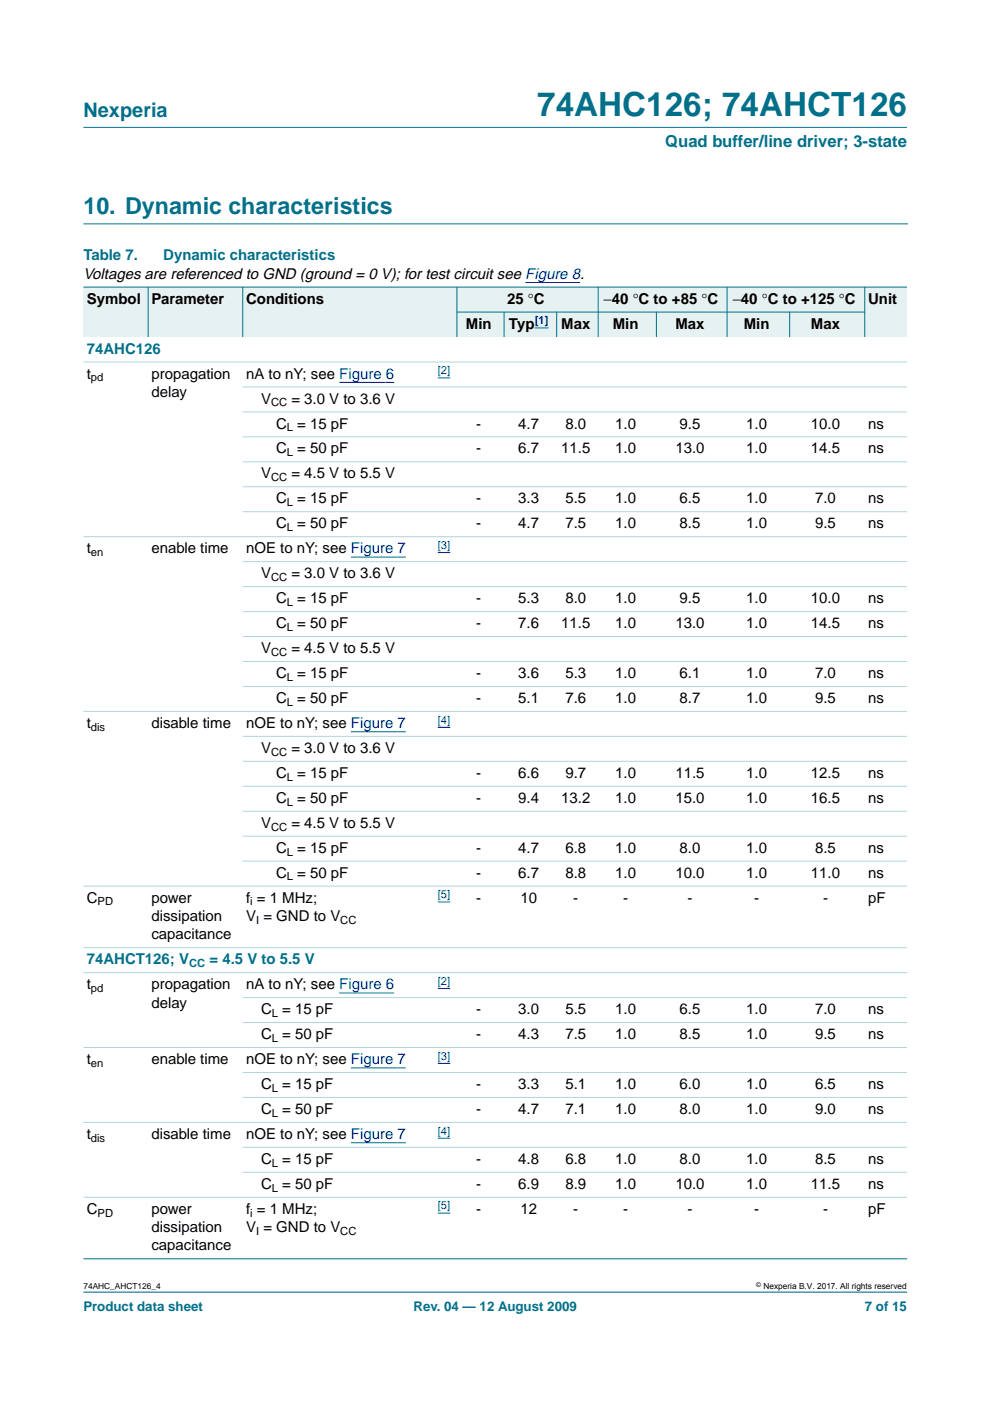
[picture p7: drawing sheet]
<svg xmlns="http://www.w3.org/2000/svg" width="210mm" height="297mm" viewBox="0 0 210 297" stroke-linecap="round" stroke-linejoin="round" font-family="sans-serif">
<defs><g id="words">
<text font-size="7.1" fill="#00708a" x="113.9" y="24.7">74AHC126; 74AHCT126</text>
<text font-size="4.9" fill="#00708a" x="17.7" y="45.5">10. Dynamic characteristics</text>
<text font-size="4.2" fill="#00708a" x="17.7" y="24.9">Nexperia</text>
<text font-size="3.5" fill="#00708a" x="141.1" y="31.1">Quad buffer/line driver; 3-state</text>
<g font-size="3.2" fill="#00708a">
<text x="17.7" y="55.2">Table 7.</text>
<text x="34.6" y="55.2">Dynamic characteristics</text>
<text x="18.4" y="75">74AHC126</text>
<text x="18.4" y="204.5">74AHCT126; V</text>
<text x="44.4" y="204.5">= 4.5 V to 5.5 V</text>
</g>
<g font-size="3.2">
<text x="17.7" y="59.1">Voltages are referenced to GND (ground = 0 V); for test circuit see Figure 8.</text>
<text x="18.4" y="64.4">Symbol</text>
<text x="32.1" y="64.4">Parameter</text>
<text x="52.2" y="64.4">Conditions</text>
<text x="107.5" y="64.4">25 °C</text>
<text x="128" y="64.4">−40 °C to +85 °C</text>
<text x="155.4" y="64.4">−40 °C to +125 °C</text>
<text x="184.1" y="64.4">Unit</text>
<text x="98.8" y="69.7">Min</text>
<text x="107.9" y="69.7">Typ</text>
<text x="119" y="69.7">Max</text>
<text x="129.9" y="69.7">Min</text>
<text x="143.2" y="69.7">Max</text>
<text x="157.7" y="69.7">Min</text>
<text x="171.9" y="69.7">Max</text>
<text x="18.4" y="80.3">t</text>
<text x="32.1" y="80.3">propagation</text>
<text x="52.2" y="80.3">nA to nY; see Figure 6</text>
<text x="32.1" y="84.2">delay</text>
<text x="55.3" y="85.6">V</text>
<text x="61.8" y="85.6">= 3.0 V to 3.6 V</text>
<text x="58.5" y="90.9">C = 15 pF</text>
<text x="101" y="90.9">-</text>
<text x="109.9" y="90.9">4.7</text>
<text x="119.9" y="90.9">8.0</text>
<text x="130.4" y="90.9">1.0</text>
<text x="144.1" y="90.9">9.5</text>
<text x="158.2" y="90.9">1.0</text>
<text x="171.9" y="90.9">10.0</text>
<text x="184.1" y="90.9">ns</text>
<text x="55.3" y="101.4">V</text>
<text x="58.5" y="96.2">C = 50 pF</text>
<text x="61.8" y="101.4">= 4.5 V to 5.5 V</text>
<text x="101" y="96.1">-</text>
<text x="109.9" y="96.1">6.7</text>
<text x="119" y="96.1">11.5</text>
<text x="130.4" y="96.1">1.0</text>
<text x="143.2" y="96.1">13.0</text>
<text x="158.2" y="96.1">1.0</text>
<text x="171.9" y="96.1">14.5</text>
<text x="184.1" y="96.1">ns</text>
<text x="58.5" y="106.7">C = 15 pF</text>
<text x="101" y="106.7">-</text>
<text x="109.9" y="106.7">3.3</text>
<text x="119.9" y="106.7">5.5</text>
<text x="130.4" y="106.7">1.0</text>
<text x="144.1" y="106.7">6.5</text>
<text x="158.2" y="106.7">1.0</text>
<text x="172.8" y="106.7">7.0</text>
<text x="184.1" y="106.7">ns</text>
<text x="58.5" y="112">C = 50 pF</text>
<text x="101" y="112">-</text>
<text x="109.9" y="112">4.7</text>
<text x="119.9" y="112">7.5</text>
<text x="130.4" y="112">1.0</text>
<text x="144.1" y="112">8.5</text>
<text x="158.2" y="112">1.0</text>
<text x="172.8" y="112">9.5</text>
<text x="184.1" y="112">ns</text>
<text x="18.4" y="117.3">t</text>
<text x="32.1" y="117.3">enable time</text>
<text x="52.2" y="117.3">nOE to nY; see Figure 7</text>
<text x="55.3" y="122.6">V</text>
<text x="61.8" y="122.6">= 3.0 V to 3.6 V</text>
<text x="58.5" y="127.9">C = 15 pF</text>
<text x="101" y="127.9">-</text>
<text x="109.9" y="127.9">5.3</text>
<text x="119.9" y="127.9">8.0</text>
<text x="130.4" y="127.9">1.0</text>
<text x="144.1" y="127.9">9.5</text>
<text x="158.2" y="127.9">1.0</text>
<text x="171.9" y="127.9">10.0</text>
<text x="184.1" y="127.9">ns</text>
<text x="58.5" y="133.2">C = 50 pF</text>
<text x="101" y="133.2">-</text>
<text x="109.9" y="133.2">7.6</text>
<text x="119" y="133.2">11.5</text>
<text x="130.4" y="133.2">1.0</text>
<text x="143.2" y="133.2">13.0</text>
<text x="158.2" y="133.2">1.0</text>
<text x="171.9" y="133.2">14.5</text>
<text x="184.1" y="133.2">ns</text>
<text x="55.3" y="138.5">V</text>
<text x="58.5" y="143.8">C = 15 pF</text>
<text x="61.8" y="138.5">= 4.5 V to 5.5 V</text>
<text x="101" y="143.8">-</text>
<text x="109.9" y="143.8">3.6</text>
<text x="119.9" y="143.8">5.3</text>
<text x="130.4" y="143.8">1.0</text>
<text x="144.1" y="143.8">6.1</text>
<text x="158.2" y="143.8">1.0</text>
<text x="172.8" y="143.8">7.0</text>
<text x="184.1" y="143.8">ns</text>
<text x="58.5" y="149.1">C = 50 pF</text>
<text x="101" y="149.1">-</text>
<text x="109.9" y="149.1">5.1</text>
<text x="119.9" y="149.1">7.6</text>
<text x="130.4" y="149.1">1.0</text>
<text x="144.1" y="149.1">8.7</text>
<text x="158.2" y="149.1">1.0</text>
<text x="172.8" y="149.1">9.5</text>
<text x="184.1" y="149.1">ns</text>
<text x="18.4" y="154.4">t</text>
<text x="32.1" y="154.4">disable time</text>
<text x="52.2" y="154.4">nOE to nY; see Figure 7</text>
<text x="55.3" y="159.6">V</text>
<text x="61.8" y="159.6">= 3.0 V to 3.6 V</text>
<text x="58.5" y="164.9">C = 15 pF</text>
<text x="101" y="164.9">-</text>
<text x="109.9" y="164.9">6.6</text>
<text x="119.9" y="164.9">9.7</text>
<text x="130.4" y="164.9">1.0</text>
<text x="143.2" y="164.9">11.5</text>
<text x="158.2" y="164.9">1.0</text>
<text x="171.9" y="164.9">12.5</text>
<text x="184.1" y="164.9">ns</text>
<text x="58.5" y="170.2">C = 50 pF</text>
<text x="101" y="170.2">-</text>
<text x="109.9" y="170.2">9.4</text>
<text x="119" y="170.2">13.2</text>
<text x="130.4" y="170.2">1.0</text>
<text x="143.2" y="170.2">15.0</text>
<text x="158.2" y="170.2">1.0</text>
<text x="171.9" y="170.2">16.5</text>
<text x="184.1" y="170.2">ns</text>
<text x="55.3" y="175.5">V</text>
<text x="61.8" y="175.5">= 4.5 V to 5.5 V</text>
<text x="58.5" y="180.8">C = 15 pF</text>
<text x="101" y="180.8">-</text>
<text x="109.9" y="180.8">4.7</text>
<text x="119.9" y="180.8">6.8</text>
<text x="130.4" y="180.8">1.0</text>
<text x="144.1" y="180.8">8.0</text>
<text x="158.2" y="180.8">1.0</text>
<text x="172.8" y="180.8">8.5</text>
<text x="184.1" y="180.8">ns</text>
<text x="18.4" y="191.4">C</text>
<text x="32.1" y="191.4">power</text>
<text x="52.2" y="191.4">f = 1 MHz;</text>
<text x="58.5" y="186.1">C = 50 pF</text>
<text x="101" y="186.1">-</text>
<text x="101" y="191.4">-</text>
<text x="109.9" y="186.1">6.7</text>
<text x="110.3" y="191.4">10</text>
<text x="119.9" y="186.1">8.8</text>
<text x="121.5" y="191.4">-</text>
<text x="130.4" y="186.1">1.0</text>
<text x="132.1" y="191.4">-</text>
<text x="143.2" y="186.1">10.0</text>
<text x="145.8" y="191.4">-</text>
<text x="158.2" y="186.1">1.0</text>
<text x="159.9" y="191.4">-</text>
<text x="171.9" y="186.1">11.0</text>
<text x="174.5" y="191.4">-</text>
<text x="184.1" y="186.1">ns</text>
<text x="184.1" y="191.4">pF</text>
<text x="32.1" y="195.3">dissipation</text>
<text x="52.2" y="195.3">V = GND to V</text>
<text x="32.1" y="199.2">capacitance</text>
<text x="18.4" y="209.7">t</text>
<text x="32.1" y="209.7">propagation</text>
<text x="52.2" y="209.7">nA to nY; see Figure 6</text>
<text x="32.1" y="213.6">delay</text>
<text x="55.3" y="215">C = 15 pF</text>
<text x="101" y="215">-</text>
<text x="109.9" y="215">3.0</text>
<text x="119.9" y="215">5.5</text>
<text x="130.4" y="215">1.0</text>
<text x="144.1" y="215">6.5</text>
<text x="158.2" y="215">1.0</text>
<text x="172.8" y="215">7.0</text>
<text x="184.1" y="215">ns</text>
<text x="55.3" y="220.3">C = 50 pF</text>
<text x="101" y="220.3">-</text>
<text x="109.9" y="220.3">4.3</text>
<text x="119.9" y="220.3">7.5</text>
<text x="130.4" y="220.3">1.0</text>
<text x="144.1" y="220.3">8.5</text>
<text x="158.2" y="220.3">1.0</text>
<text x="172.8" y="220.3">9.5</text>
<text x="184.1" y="220.3">ns</text>
<text x="18.4" y="225.6">t</text>
<text x="32.1" y="225.6">enable time</text>
<text x="52.2" y="225.6">nOE to nY; see Figure 7</text>
<text x="55.3" y="230.9">C = 15 pF</text>
<text x="101" y="230.9">-</text>
<text x="109.9" y="230.9">3.3</text>
<text x="119.9" y="230.9">5.1</text>
<text x="130.4" y="230.9">1.0</text>
<text x="144.1" y="230.9">6.0</text>
<text x="158.2" y="230.9">1.0</text>
<text x="172.8" y="230.9">6.5</text>
<text x="184.1" y="230.9">ns</text>
<text x="55.3" y="236.2">C = 50 pF</text>
<text x="101" y="236.2">-</text>
<text x="109.9" y="236.2">4.7</text>
<text x="119.9" y="236.2">7.1</text>
<text x="130.4" y="236.2">1.0</text>
<text x="144.1" y="236.2">8.0</text>
<text x="158.2" y="236.2">1.0</text>
<text x="172.8" y="236.2">9.0</text>
<text x="184.1" y="236.2">ns</text>
<text x="18.4" y="241.5">t</text>
<text x="32.1" y="241.5">disable time</text>
<text x="52.2" y="241.5">nOE to nY; see Figure 7</text>
<text x="55.3" y="246.8">C = 15 pF</text>
<text x="101" y="246.8">-</text>
<text x="109.9" y="246.8">4.8</text>
<text x="119.9" y="246.8">6.8</text>
<text x="130.4" y="246.8">1.0</text>
<text x="144.1" y="246.8">8.0</text>
<text x="158.2" y="246.8">1.0</text>
<text x="172.8" y="246.8">8.5</text>
<text x="184.1" y="246.8">ns</text>
<text x="18.4" y="257.4">C</text>
<text x="32.1" y="257.4">power</text>
<text x="52.2" y="257.4">f = 1 MHz;</text>
<text x="55.3" y="252.1">C = 50 pF</text>
<text x="101" y="252.1">-</text>
<text x="101" y="257.4">-</text>
<text x="109.9" y="252.1">6.9</text>
<text x="110.3" y="257.4">12</text>
<text x="119.9" y="252.1">8.9</text>
<text x="121.5" y="257.4">-</text>
<text x="130.4" y="252.1">1.0</text>
<text x="132.1" y="257.4">-</text>
<text x="143.2" y="252.1">10.0</text>
<text x="145.8" y="257.4">-</text>
<text x="158.2" y="252.1">1.0</text>
<text x="159.9" y="257.4">-</text>
<text x="171.9" y="252.1">11.5</text>
<text x="174.5" y="257.4">-</text>
<text x="184.1" y="252.1">ns</text>
<text x="184.1" y="257.4">pF</text>
<text x="32.1" y="261.2">dissipation</text>
<text x="52.2" y="261.2">V = GND to V</text>
<text x="32.1" y="265.1">capacitance</text>
</g>
<g font-size="2.8" fill="#00708a">
<text x="17.7" y="278">Product data sheet</text>
<text x="87.7" y="278">Rev. 04 — 12 August 2009</text>
<text x="183.4" y="278">7 of 15</text>
</g>
<g font-size="2.4" fill="#00f">
<text x="113.4" y="68.7">[1]</text>
<text x="92.8" y="79.3">[2]</text>
<text x="92.8" y="116.4">[3]</text>
<text x="92.8" y="153.4">[4]</text>
<text x="92.8" y="190.4">[5]</text>
<text x="92.8" y="208.8">[2]</text>
<text x="92.8" y="224.7">[3]</text>
<text x="92.8" y="240.5">[4]</text>
<text x="92.8" y="256.4">[5]</text>
</g>
<g font-size="2.4">
<text x="19.3" y="80.8">pd</text>
<text x="57.5" y="86.1">CC</text>
<text x="60.8" y="91.4">L</text>
<text x="60.8" y="96.7">L</text>
<text x="57.5" y="102">CC</text>
<text x="60.8" y="107.3">L</text>
<text x="60.8" y="112.6">L</text>
<text x="19.3" y="117.9">en</text>
<text x="57.5" y="123.2">CC</text>
<text x="60.8" y="128.5">L</text>
<text x="60.8" y="133.8">L</text>
<text x="57.5" y="139.1">CC</text>
<text x="60.8" y="144.3">L</text>
<text x="60.8" y="149.6">L</text>
<text x="19.3" y="154.9">dis</text>
<text x="57.5" y="160.2">CC</text>
<text x="60.8" y="165.5">L</text>
<text x="60.8" y="170.8">L</text>
<text x="57.5" y="176.1">CC</text>
<text x="60.8" y="181.4">L</text>
<text x="20.7" y="192">PD</text>
<text x="53.1" y="192">i</text>
<text x="60.8" y="186.7">L</text>
<text x="54.3" y="195.9">I</text>
<text x="72.2" y="195.9">CC</text>
<text x="19.3" y="210.3">pd</text>
<text x="57.6" y="215.6">L</text>
<text x="57.6" y="220.9">L</text>
<text x="19.3" y="226.2">en</text>
<text x="57.6" y="231.5">L</text>
<text x="57.6" y="236.8">L</text>
<text x="19.3" y="242.1">dis</text>
<text x="57.6" y="247.4">L</text>
<text x="20.7" y="257.9">PD</text>
<text x="53.1" y="257.9">i</text>
<text x="57.6" y="252.6">L</text>
<text x="54.3" y="261.8">I</text>
<text x="72.2" y="261.8">CC</text>
</g>
<text font-size="2.4" fill="#00708a" x="40.1" y="205">CC</text>
<g font-size="1.8">
<text x="17.7" y="273.4">74AHC_AHCT126_4</text>
<text x="161.9" y="273.4">Nexperia B.V. 2017. All rights reserved</text>
</g>
<text font-size="1.4" x="160.4" y="272.9">©</text>
</g></defs>
<path d="M17.7 47.5h174.7M192.3 273.9h-174.6" fill="none" stroke="#00708a" stroke-width=".21"/>
<path d="M17.7 27h174.6z" fill="#00708a" stroke="#00708a" stroke-width=".21"/>
<path d="M111.4 59.9h11.6" fill="none" stroke="#00f" stroke-width=".21"/>
<g fill="#e6f2f2">
<path d="M17.7 60.9h13.7v10.6h-13.7z" fill-rule="evenodd"/>
<path d="M31.4 60.9h20.1v10.6h-20.1z" fill-rule="evenodd"/>
<path d="M51.5 60.9h45.4v10.6h-45.4z" fill-rule="evenodd"/>
<path d="M96.9 60.9h29.9v5.3h-29.9z" fill-rule="evenodd"/>
<path d="M126.8 60.9h27.4v5.3h-27.4z" fill-rule="evenodd"/>
<path d="M154.2 60.9h29.1v5.3h-29.1z" fill-rule="evenodd"/>
<path d="M183.3 60.9h9v10.6h-9z" fill-rule="evenodd"/>
<path d="M96.9 66.2h10v5.3h-10z" fill-rule="evenodd"/>
<path d="M106.9 66.2h11.1v5.3h-11.1z" fill-rule="evenodd"/>
</g>
<path d="M113.4 69.5h2.9z" fill="#00f" stroke="#00f" stroke-width=".21"/>
<g fill="#e6f2f2">
<path d="M118 66.2h8.8v5.3h-8.8z" fill-rule="evenodd"/>
<path d="M126.8 66.2h12.4v5.3h-12.4z" fill-rule="evenodd"/>
<path d="M139.2 66.2h15v5.3h-15z" fill-rule="evenodd"/>
<path d="M154.2 66.2h13.2v5.3h-13.2z" fill-rule="evenodd"/>
<path d="M167.4 66.2h15.9v5.3h-15.9z" fill-rule="evenodd"/>
</g>
<g fill="none" stroke="#00f" stroke-width=".21">
<path d="M71.9 81.1h11.7M92.8 80.1h2.7M74.4 118.1h11.6M92.8 117.2h2.7M74.4 155.2h11.6M92.8 154.2h2.7M92.8 191.2h2.7M71.9 210.5h11.7M92.8 209.6h2.7M74.4 226.4h11.6M92.8 225.5h2.7M74.4 242.3h11.6"/>
<path d="M92.8 241.3h2.7M92.8 257.2h2.7"/>
</g>
<g fill="#00708a" stroke="#00708a" stroke-width=".21">
<path d="M31.4 60.8v10.7z"/>
<path d="M51.5 60.8v10.7z"/>
<path d="M96.9 60.8v10.7z"/>
<path d="M106.9 66.1v5.4z"/>
<path d="M118 66.1v5.4z"/>
<path d="M126.8 60.8v10.7z"/>
<path d="M139.2 66.1v5.4z"/>
<path d="M154.2 60.8v10.7z"/>
<path d="M167.4 66.1v5.4z"/>
<path d="M183.3 60.8v10.7z"/>
<path d="M17.7 60.9h174.6z"/>
<path d="M96.8 66.2h86.6z"/>
<path d="M17.7 266.9h174.6z"/>
</g>
<g fill="#b3d4db" stroke="#b3d4db" stroke-width=".21">
<path d="M17.7 76.7h174.6z"/>
<path d="M51.5 82h140.8z"/>
<path d="M51.5 87.3h140.8z"/>
<path d="M51.5 92.6h140.8z"/>
<path d="M51.5 97.9h140.8z"/>
<path d="M51.5 103.2h140.8z"/>
<path d="M51.5 108.5h140.8z"/>
<path d="M17.7 113.8h174.6z"/>
<path d="M51.5 119.1h140.8z"/>
<path d="M51.5 124.4h140.8z"/>
<path d="M51.5 129.7h140.8z"/>
<path d="M51.5 135h140.8z"/>
<path d="M51.5 140.2h140.8z"/>
<path d="M51.5 145.5h140.8z"/>
<path d="M17.7 150.8h174.6z"/>
<path d="M51.5 156.1h140.8z"/>
<path d="M51.5 161.4h140.8z"/>
<path d="M51.5 166.7h140.8z"/>
<path d="M51.5 172h140.8z"/>
<path d="M51.5 177.3h140.8z"/>
<path d="M51.5 182.6h140.8z"/>
<path d="M17.7 187.9h174.6z"/>
<path d="M17.7 200.9h174.6z"/>
<path d="M17.7 206.2h174.6z"/>
<path d="M51.5 211.5h140.8z"/>
<path d="M51.5 216.8h140.8z"/>
<path d="M17.7 222.1h174.6z"/>
<path d="M51.5 227.4h140.8z"/>
<path d="M51.5 232.7h140.8z"/>
<path d="M17.7 238h174.6z"/>
<path d="M51.5 243.3h140.8z"/>
<path d="M51.5 248.5h140.8z"/>
<path d="M17.7 253.8h174.6z"/>
</g>
<use href="#words"/>
</svg>
